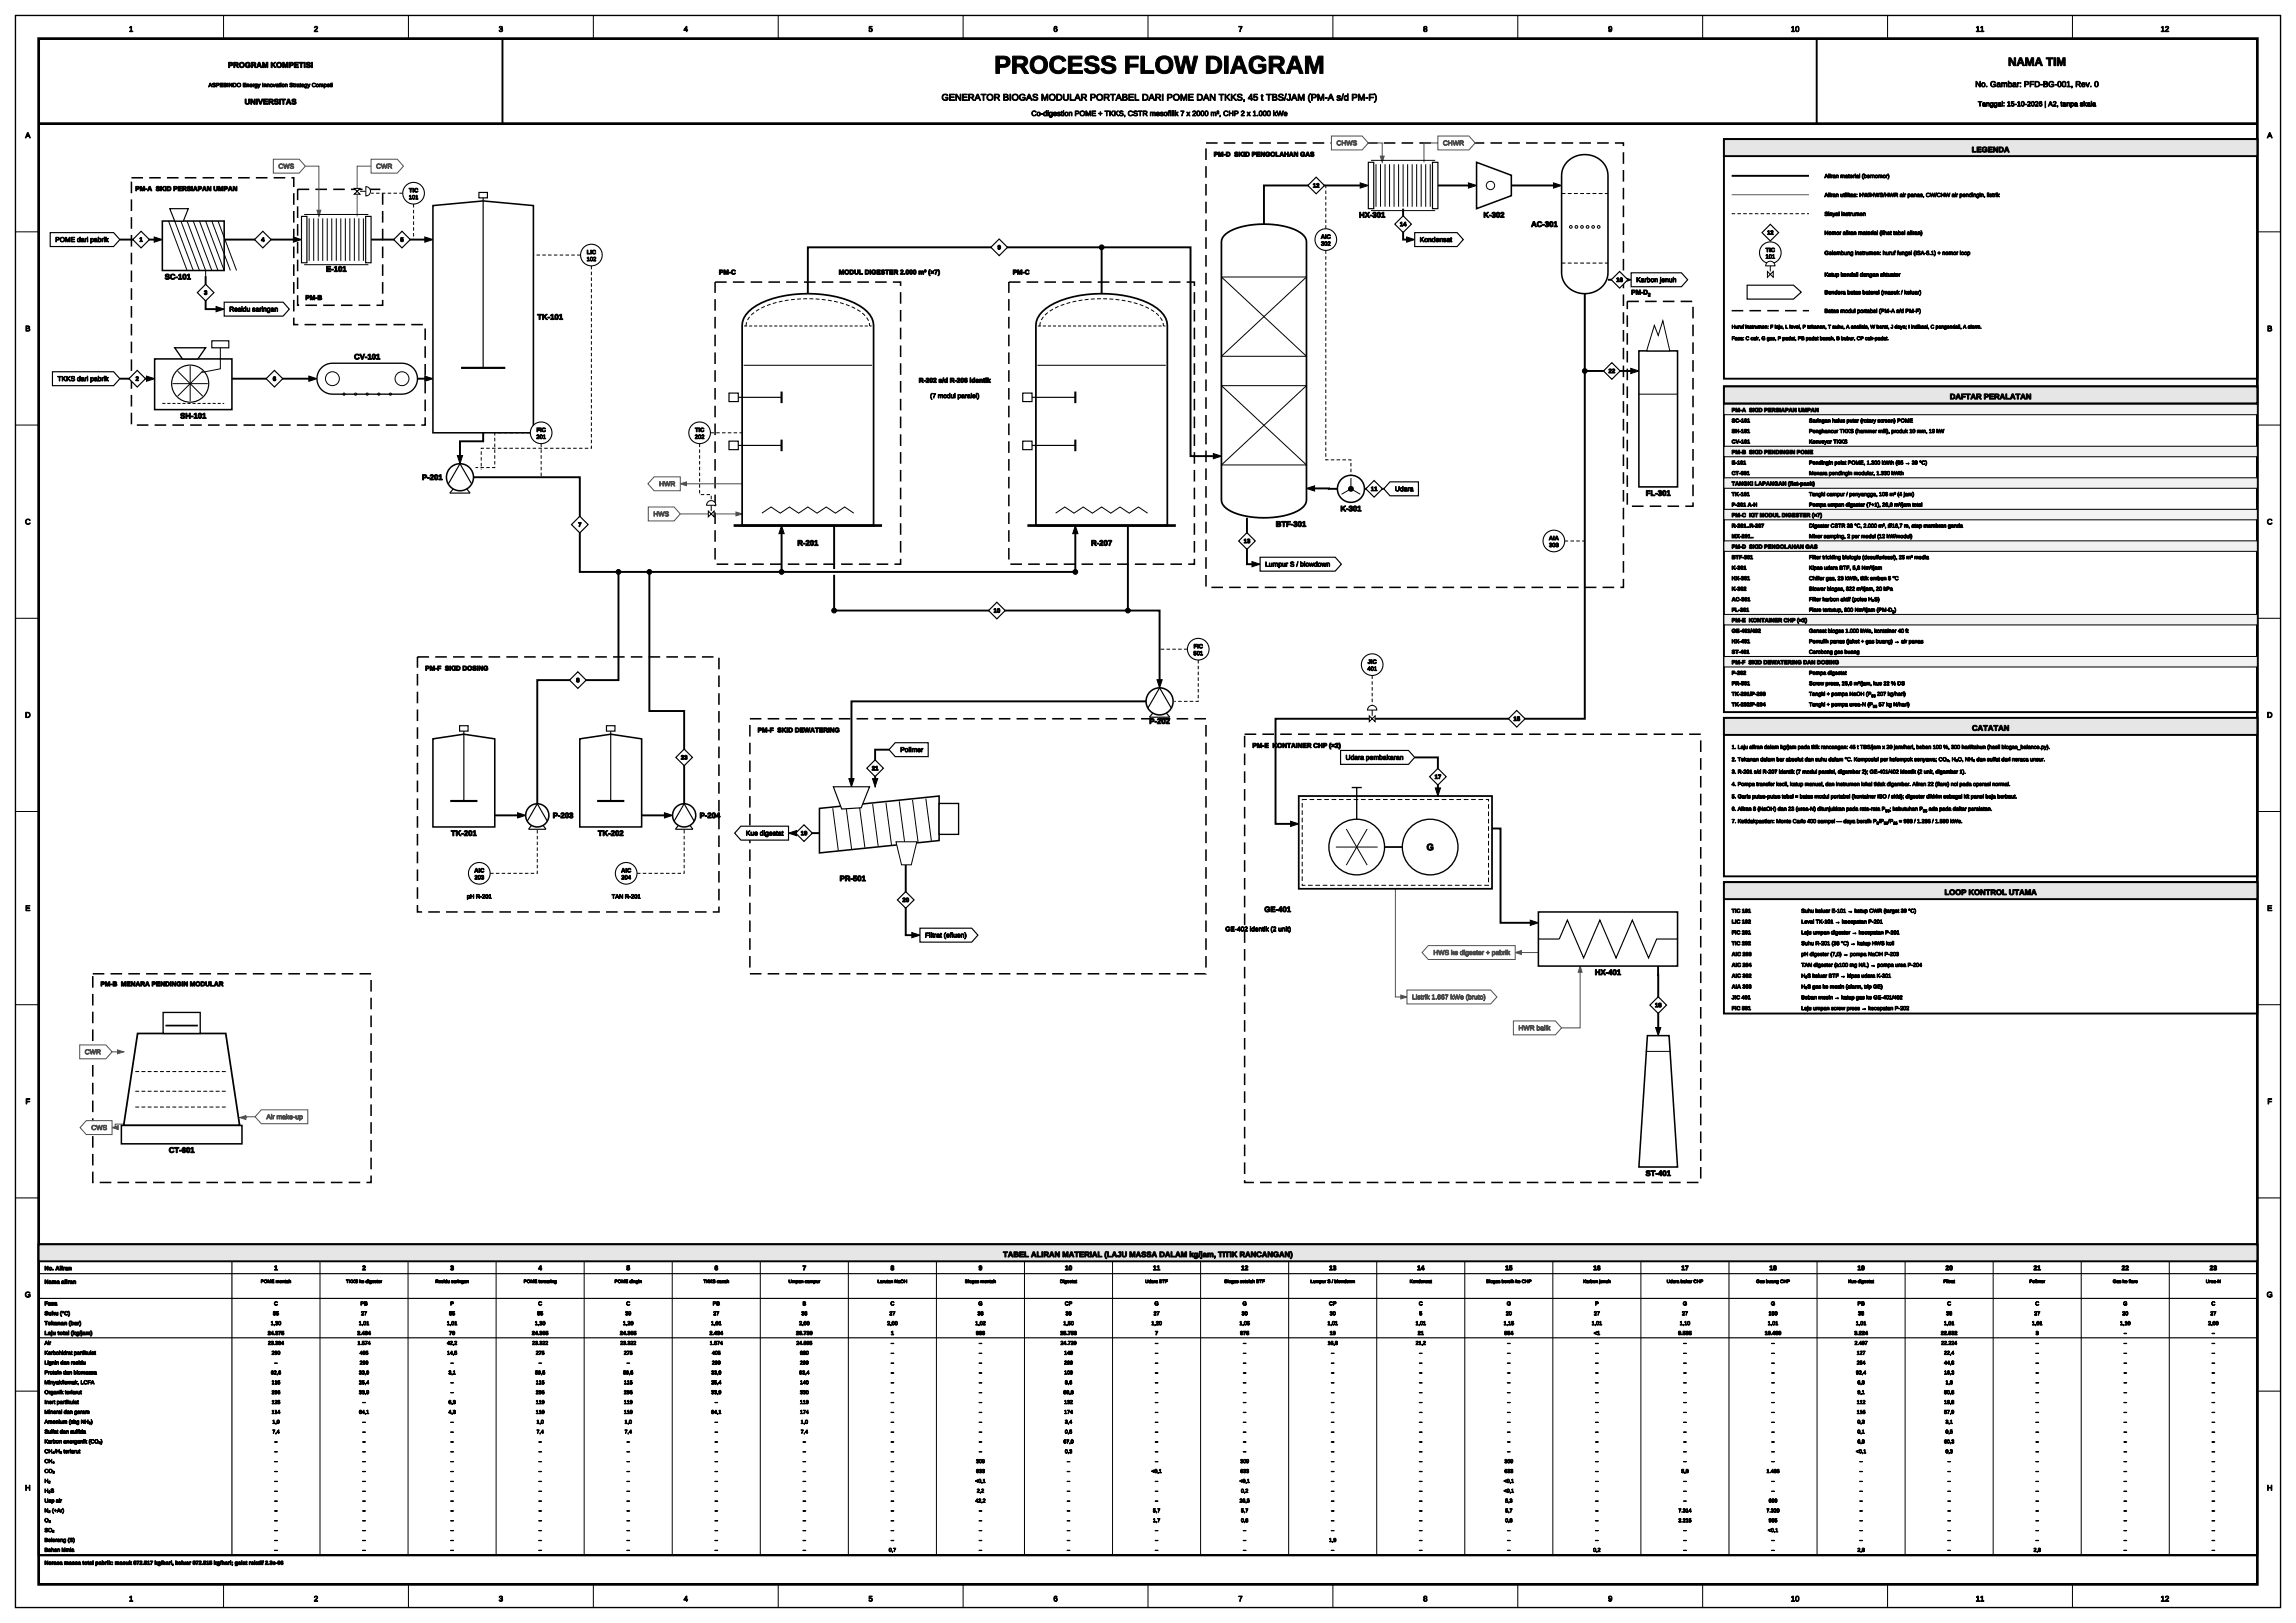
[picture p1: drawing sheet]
<svg xmlns="http://www.w3.org/2000/svg" width="594mm" height="420mm" viewBox="0 0 594 420" stroke-linecap="round" stroke-linejoin="round" font-family="sans-serif">
<defs><g id="words">
<text font-size="6.5" x="257.2" y="19">PROCESS FLOW DIAGRAM</text>
<text font-size="3" x="519.5" y="17">NAMA TIM</text>
<g font-size="2.4">
<text x="243.6" y="26">GENERATOR BIOGAS MODULAR PORTABEL DARI POME DAN TKKS, 45 t TBS/JAM (PM-A s/d PM-F)</text>
<text x="369.1" y="220">G</text>
</g>
<text font-size="2.1" x="511" y="22.5">No. Gambar: PFD-BG-001, Rev. 0</text>
<g font-size="2">
<text x="33.4" y="8.2">1</text>
<text x="81.2" y="8.2">2</text>
<text x="129" y="8.2">3</text>
<text x="176.9" y="8.2">4</text>
<text x="224.7" y="8.2">5</text>
<text x="272.5" y="8.2">6</text>
<text x="320.4" y="8.2">7</text>
<text x="368.2" y="8.2">8</text>
<text x="416" y="8.2">9</text>
<text x="463.3" y="8.2">10</text>
<text x="511.1" y="8.2">11</text>
<text x="559" y="8.2">12</text>
<text x="59" y="17.5">PROGRAM KOMPETISI</text>
<text x="63.3" y="27">UNIVERSITAS</text>
<text x="6.5" y="35.7">A</text>
<text x="586.5" y="35.7">A</text>
<text x="510.1" y="39.4">LEGENDA</text>
<text x="351.6" y="56.3">HX-301</text>
<text x="383.8" y="56.3">K-302</text>
<text x="396.1" y="58.7">AC-301</text>
<text x="84.3" y="70.3">E-101</text>
<text x="42.6" y="72.3">SC-101</text>
<text x="139" y="82.7">TK-101</text>
<text x="6.5" y="85.7">B</text>
<text x="586.5" y="85.7">B</text>
<text x="91.6" y="93">CV-101</text>
<text x="504.4" y="103.3">DAFTAR PERALATAN</text>
<text x="46.6" y="108.3">SH-101</text>
<text x="109.2" y="124.2">P-201</text>
<text x="425.8" y="128.3">FL-301</text>
<text x="6.5" y="135.7">C</text>
<text x="330.1" y="136.3">BTF-301</text>
<text x="346.8" y="132.3">K-301</text>
<text x="586.5" y="135.7">C</text>
<text x="206.3" y="141.2">R-201</text>
<text x="282.3" y="141.2">R-207</text>
<text x="6.5" y="185.7">D</text>
<text x="586.5" y="185.7">D</text>
<text x="297.3" y="187.3">P-202</text>
<text x="510.2" y="189.1">CATATAN</text>
<text x="143" y="211.7">P-203</text>
<text x="181" y="211.7">P-204</text>
<text x="116.7" y="216.3">TK-201</text>
<text x="154.7" y="216.3">TK-202</text>
<text x="217.2" y="228">PR-501</text>
<text x="503.1" y="231.6">LOOP KONTROL UTAMA</text>
<text x="6.5" y="235.7">E</text>
<text x="327.1" y="236">GE-401</text>
<text x="586.5" y="235.7">E</text>
<text x="412.6" y="252.3">HX-401</text>
<text x="6.6" y="285.7">F</text>
<text x="586.6" y="285.7">F</text>
<text x="43.7" y="298.3">CT-601</text>
<text x="425.7" y="304.3">ST-401</text>
<text x="259.5" y="325.3">TABEL ALIRAN MATERIAL (LAJU MASSA DALAM kg/jam, TITIK RANCANGAN)</text>
<text x="6.4" y="335.7">G</text>
<text x="586.4" y="335.7">G</text>
<text x="6.5" y="385.7">H</text>
<text x="586.5" y="385.7">H</text>
<text x="33.4" y="414.4">1</text>
<text x="81.2" y="414.4">2</text>
<text x="129" y="414.4">3</text>
<text x="176.9" y="414.4">4</text>
<text x="224.7" y="414.4">5</text>
<text x="272.5" y="414.4">6</text>
<text x="320.4" y="414.4">7</text>
<text x="368.2" y="414.4">8</text>
<text x="416" y="414.4">9</text>
<text x="463.3" y="414.4">10</text>
<text x="511.1" y="414.4">11</text>
<text x="559" y="414.4">12</text>
</g>
<text font-size="1.9" x="266.8" y="30">Co-digestion POME + TKKS, CSTR mesofilik 7 x 2000 m³, CHP 2 x 1.000 kWe</text>
<g font-size="1.8">
<text x="511.7" y="27.5">Tanggal: 15-10-2026 | A2, tanpa skala</text>
<text x="14.3" y="62.6">POME dari pabrik</text>
<text x="367.3" y="62.6">Kondensat</text>
<text x="423.3" y="73">Karbon jenuh</text>
<text x="59.3" y="80.6">Residu saringan</text>
<text x="14.9" y="98.6">TKKS dari pabrik</text>
<text x="360.9" y="127.1">Udara</text>
<text x="327.3" y="146.6">Lumpur S / blowdown</text>
<text x="232.9" y="194.6">Polimer</text>
<text x="348.1" y="196.6">Udara pembakaran</text>
<text x="193" y="216.2">Kue digestat</text>
<text x="239.3" y="242.6">Filtrat (efluen)</text>
</g>
<g font-size="1.8" fill="#505050">
<text x="345.8" y="37.6">CHWS</text>
<text x="373.3" y="37.6">CHWR</text>
<text x="72" y="43.6">CWS</text>
<text x="97.3" y="43.6">CWR</text>
<text x="170.5" y="125.8">HWR</text>
<text x="169" y="133.6">HWS</text>
<text x="370.8" y="247.1">HWS ke digester + pabrik</text>
<text x="365.3" y="258.6">Listrik 1.667 kWe (bruto)</text>
<text x="392.8" y="266.6">HWR balik</text>
<text x="21.9" y="272.8">CWR</text>
<text x="23.6" y="292.4">CWS</text>
<text x="68.9" y="289.6">Air make-up</text>
</g>
<g font-size="1.7">
<text x="314" y="40.5">PM-D SKID PENGOLAHAN GAS</text>
<text x="35" y="49.4">PM-A SKID PERSIAPAN UMPAN</text>
<text x="186" y="71">PM-C</text>
<text x="217" y="71">MODUL DIGESTER 2.000 m³ (×7)</text>
<text x="262" y="71">PM-C</text>
<text x="79" y="77.6">PM-B</text>
<text x="422" y="76.2">PM-D</text>
<text x="237.7" y="99">R-202 s/d R-206 identik</text>
<text x="240.6" y="103">(7 modul paralel)</text>
<text x="110" y="173.5">PM-F SKID DOSING</text>
<text x="196" y="189.5">PM-F SKID DEWATERING</text>
<text x="324" y="193.5">PM-E KONTAINER CHP (×2)</text>
<text x="317" y="241">GE-402 identik (2 unit)</text>
<text x="26" y="255.2">PM-B MENARA PENDINGIN MODULAR</text>
<text x="70.9" y="328.7">1</text>
<text x="93.7" y="328.7">2</text>
<text x="116.5" y="328.7">3</text>
<text x="139.3" y="328.7">4</text>
<text x="162" y="328.7">5</text>
<text x="184.8" y="328.7">6</text>
<text x="207.6" y="328.7">7</text>
<text x="230.4" y="328.7">8</text>
<text x="253.2" y="328.7">9</text>
<text x="275.5" y="328.7">10</text>
<text x="298.3" y="328.7">11</text>
<text x="321.1" y="328.7">12</text>
<text x="343.8" y="328.7">13</text>
<text x="366.6" y="328.7">14</text>
<text x="389.4" y="328.7">15</text>
<text x="412.2" y="328.7">16</text>
<text x="435" y="328.7">17</text>
<text x="457.8" y="328.7">18</text>
<text x="480.5" y="328.7">19</text>
<text x="503.3" y="328.7">20</text>
<text x="526.1" y="328.7">21</text>
<text x="548.9" y="328.7">22</text>
<text x="571.7" y="328.7">23</text>
</g>
<g font-size="1.6">
<text x="339.6" y="48.5">12</text>
<text x="362.1" y="58.5">14</text>
<text x="36.1" y="62.5">1</text>
<text x="67.6" y="62.5">4</text>
<text x="103.6" y="62.5">5</text>
<text x="258.1" y="64.5">9</text>
<text x="52.8" y="76.3">3</text>
<text x="418.1" y="72.9">16</text>
<text x="35.1" y="98.5">2</text>
<text x="70.6" y="98.5">6</text>
<text x="416.1" y="96.5">22</text>
<text x="354.6" y="127">11</text>
<text x="149.6" y="136.3">7</text>
<text x="321.7" y="140.5">13</text>
<text x="257" y="158.5">10</text>
<text x="149.1" y="176.5">8</text>
<text x="391.5" y="186.5">15</text>
<text x="176.1" y="196.5">23</text>
<text x="225.5" y="199.3">21</text>
<text x="371.1" y="201.5">17</text>
<text x="207.1" y="216.1">19</text>
<text x="233.5" y="233.4">20</text>
<text x="428.1" y="260.6">18</text>
</g>
<g font-size="1.5">
<text x="105.7" y="51.5">101</text>
<text x="105.8" y="49.7">TIC</text>
<text x="151.8" y="65.8">LIC</text>
<text x="341.7" y="61.7">AIC</text>
<text x="341.7" y="63.6">302</text>
<text x="456.8" y="65.2">TIC</text>
<text x="457.2" y="60.7">12</text>
<text x="151.7" y="67.5">102</text>
<text x="456.7" y="66.9">101</text>
<text x="138.7" y="113.5">201</text>
<text x="138.8" y="111.7">FIC</text>
<text x="179.7" y="113.5">202</text>
<text x="179.8" y="111.7">TIC</text>
<text x="400.7" y="139.7">AIA</text>
<text x="400.7" y="141.5">303</text>
<text x="308.8" y="167.7">FIC</text>
<text x="308.7" y="169.5">501</text>
<text x="353.7" y="173.5">401</text>
<text x="353.8" y="171.7">JIC</text>
<text x="122.7" y="225.7">AIC</text>
<text x="122.7" y="227.5">203</text>
<text x="160.7" y="225.7">AIC</text>
<text x="160.7" y="227.5">204</text>
<text x="120.8" y="232.5">pH R-201</text>
<text x="158.2" y="232.5">TAN R-201</text>
<text x="11.5" y="328.7">No. Aliran</text>
</g>
<g font-size="1.4">
<text x="53.9" y="22.5">ASPEBINDO Energy Innovation Strategy Competi</text>
<text x="472" y="46">Aliran material (bernomor)</text>
<text x="472" y="50.9">Aliran utilitas: HW/HWS/HWR air panas, CW/CHW air pendingin, listrik</text>
<text x="472" y="55.9">Sinyal instrumen</text>
<text x="472" y="60.8">Nomor aliran material (lihat tabel aliran)</text>
<text x="472" y="66">Gelembung instrumen: huruf fungsi (ISA-5.1) + nomor loop</text>
<text x="472" y="71.5">Katup kendali dengan aktuator</text>
<text x="472" y="76.1">Bendera batas baterai (masuk / keluar)</text>
<text x="472" y="80.9">Batas modul portabel (PM-A s/d PM-F)</text>
<text x="448" y="106.6">PM-A SKID PERSIAPAN UMPAN</text>
<text x="448" y="109.3">SC-101</text>
<text x="448" y="112">SH-101</text>
<text x="468" y="109.3">Saringan halus putar (rotary screen) POME</text>
<text x="468" y="112">Penghancur TKKS (hammer mill), produk 10 mm, 19 kW</text>
<text x="448" y="114.8">CV-101</text>
<text x="448" y="117.5">PM-B SKID PENDINGIN POME</text>
<text x="468" y="114.8">Konveyor TKKS</text>
<text x="448" y="120.2">E-101</text>
<text x="448" y="122.9">CT-601</text>
<text x="448" y="125.6">TANGKI LAPANGAN (flat-pack)</text>
<text x="468" y="120.2">Pendingin pelat POME, 1.300 kWth (85 → 39 °C)</text>
<text x="468" y="122.9">Menara pendingin modular, 1.330 kWth</text>
<text x="448" y="128.4">TK-101</text>
<text x="448" y="131.1">P-201 A-H</text>
<text x="468" y="128.4">Tangki campur / penyangga, 106 m³ (4 jam)</text>
<text x="468" y="131.1">Pompa umpan digester (7+1), 26,6 m³/jam total</text>
<text x="448" y="133.8">PM-C KIT MODUL DIGESTER (×7)</text>
<text x="448" y="136.5">R-201..R-207</text>
<text x="468" y="136.5">Digester CSTR 38 °C, 2.000 m³, Ø16,7 m, atap membran ganda</text>
<text x="448" y="139.2">MX-201..</text>
<text x="448" y="142">PM-D SKID PENGOLAHAN GAS</text>
<text x="468" y="139.2">Mixer samping, 2 per modul (12 kW/modul)</text>
<text x="448" y="144.7">BTF-301</text>
<text x="448" y="147.4">K-301</text>
<text x="468" y="144.7">Filter trickling biologis (desulfurisasi), 25 m³ media</text>
<text x="468" y="147.4">Kipas udara BTF, 5,8 Nm³/jam</text>
<text x="448" y="150.1">HX-301</text>
<text x="448" y="152.8">K-302</text>
<text x="448" y="155.6">AC-301</text>
<text x="468" y="150.1">Chiller gas, 23 kWth, titik embun 5 °C</text>
<text x="468" y="152.8">Blower biogas, 822 m³/jam, 20 kPa</text>
<text x="468" y="155.6">Filter karbon aktif (poles H₂S)</text>
<text x="448" y="158.3">FL-301</text>
<text x="448" y="161">PM-E KONTAINER CHP (×2)</text>
<text x="468" y="158.3">Flare tertutup, 900 Nm³/jam (PM-D )</text>
<text x="448" y="163.7">GE-401/402</text>
<text x="448" y="166.4">HX-401</text>
<text x="468" y="163.7">Genset biogas 1.000 kWe, kontainer 40 ft</text>
<text x="468" y="166.4">Pemulih panas (jaket + gas buang) → air panas</text>
<text x="448" y="169.2">ST-401</text>
<text x="448" y="171.9">PM-F SKID DEWATERING DAN DOSING</text>
<text x="468" y="169.2">Cerobong gas buang</text>
<text x="448" y="174.6">P-202</text>
<text x="448" y="177.3">PR-501</text>
<text x="468" y="174.6">Pompa digestat</text>
<text x="468" y="177.3">Screw press, 26,6 m³/jam, kue 22 % DS</text>
<text x="448" y="180">TK-201/P-203</text>
<text x="448" y="182.8">TK-202/P-204</text>
<text x="468" y="180">Tangki + pompa NaOH (P</text>
<text x="468" y="182.8">Tangki + pompa urea-N (P</text>
<text x="485.6" y="180">207 kg/hari)</text>
<text x="486" y="182.8">57 kg N/hari)</text>
<text x="448" y="193.8">1. Laju aliran dalam kg/jam pada titik rancangan: 45 t TBS/jam x 20 jam/hari, beban 100 %, 300 hari/tahun (hasil biogas_balance.py).</text>
<text x="448" y="197">2. Tekanan dalam bar absolut dan suhu dalam °C. Komposisi per kelompok senyawa; CO₂, H₂O, NH₃ dan sulfat dari neraca unsur.</text>
<text x="448" y="200.2">3. R-201 s/d R-207 identik (7 modul paralel, digambar 2); GE-401/402 identik (2 unit, digambar 1).</text>
<text x="448" y="203.4">4. Pompa transfer kecil, katup manual, dan instrumen lokal tidak digambar. Aliran 22 (flare) nol pada operasi normal.</text>
<text x="448" y="206.6">5. Garis putus-putus tebal = batas modul portabel (kontainer ISO / skid); digester dikirim sebagai kit panel baja berbaut.</text>
<text x="448" y="209.8">6. Aliran 8 (NaOH) dan 23 (urea-N) ditunjukkan pada rata-rata P</text>
<text x="488.9" y="209.8">; kebutuhan P</text>
<text x="499" y="209.8">ada pada daftar peralatan.</text>
<text x="448" y="213">7. Ketidakpastian: Monte Carlo 400 sampel — daya bersih P /P</text>
<text x="488.5" y="213">/P</text>
<text x="491.3" y="213">= 988 / 1.286 / 1.590 kWe.</text>
<text x="448" y="236.2">TIC 101</text>
<text x="448" y="239">LIC 102</text>
<text x="466" y="236.2">Suhu keluar E-101 → katup CWR (target 39 °C)</text>
<text x="466" y="239">Level TK-101 → kecepatan P-201</text>
<text x="448" y="241.8">FIC 201</text>
<text x="448" y="244.6">TIC 202</text>
<text x="466" y="241.8">Laju umpan digester → kecepatan P-201</text>
<text x="466" y="244.6">Suhu R-201 (38 °C) → katup HWS koil</text>
<text x="448" y="247.4">AIC 203</text>
<text x="448" y="250.2">AIC 204</text>
<text x="466" y="247.4">pH digester (7,0) → pompa NaOH P-203</text>
<text x="466" y="250.2">TAN digester (≥100 mg N/L) → pompa urea P-204</text>
<text x="448" y="253">AIC 302</text>
<text x="448" y="255.8">AIA 303</text>
<text x="466" y="253">H₂S keluar BTF → kipas udara K-301</text>
<text x="466" y="255.8">H₂S gas ke mesin (alarm, trip GE)</text>
<text x="448" y="258.6">JIC 401</text>
<text x="448" y="261.4">FIC 501</text>
<text x="466" y="258.6">Beban mesin → katup gas ke GE-401/402</text>
<text x="466" y="261.4">Laju umpan screw press → kecepatan P-202</text>
<text x="11.5" y="332.2">Nama aliran</text>
<text x="11.5" y="337.8">Fasa</text>
<text x="11.5" y="340.3">Suhu (°C)</text>
<text x="70.6" y="340.3">85</text>
<text x="70.9" y="337.8">C</text>
<text x="93.2" y="337.8">PB</text>
<text x="93.4" y="340.3">27</text>
<text x="116.2" y="340.3">85</text>
<text x="116.5" y="337.8">P</text>
<text x="139" y="340.3">85</text>
<text x="139.2" y="337.8">C</text>
<text x="161.7" y="340.3">39</text>
<text x="162" y="337.8">C</text>
<text x="184.4" y="337.8">PB</text>
<text x="184.5" y="340.3">27</text>
<text x="207.3" y="340.3">38</text>
<text x="207.6" y="337.8">B</text>
<text x="230.1" y="340.3">27</text>
<text x="230.4" y="337.8">C</text>
<text x="252.9" y="340.3">38</text>
<text x="253.1" y="337.8">G</text>
<text x="275.5" y="337.8">CP</text>
<text x="275.7" y="340.3">38</text>
<text x="298.4" y="340.3">27</text>
<text x="298.7" y="337.8">G</text>
<text x="321.2" y="340.3">30</text>
<text x="321.5" y="337.8">G</text>
<text x="343.8" y="337.8">CP</text>
<text x="344" y="340.3">30</text>
<text x="367.1" y="337.8">C</text>
<text x="367.2" y="340.3">5</text>
<text x="389.6" y="340.3">20</text>
<text x="389.8" y="337.8">G</text>
<text x="412.4" y="340.3">27</text>
<text x="412.7" y="337.8">P</text>
<text x="435.1" y="340.3">27</text>
<text x="435.4" y="337.8">G</text>
<text x="457.5" y="340.3">150</text>
<text x="458.2" y="337.8">G</text>
<text x="480.5" y="337.8">PB</text>
<text x="480.7" y="340.3">38</text>
<text x="503.5" y="340.3">38</text>
<text x="503.8" y="337.8">C</text>
<text x="526.3" y="340.3">27</text>
<text x="526.5" y="337.8">C</text>
<text x="549" y="340.3">20</text>
<text x="549.3" y="337.8">G</text>
<text x="571.8" y="340.3">27</text>
<text x="572.1" y="337.8">C</text>
<text x="11.5" y="342.9">Tekanan (bar)</text>
<text x="11.5" y="345.4">Laju total (kg/jam)</text>
<text x="11.5" y="348">Air</text>
<text x="69.3" y="345.4">24.375</text>
<text x="69.3" y="348">23.364</text>
<text x="70" y="342.9">1,30</text>
<text x="92.4" y="345.4">2.434</text>
<text x="92.5" y="348">1.574</text>
<text x="92.8" y="342.9">1,01</text>
<text x="115.6" y="342.9">1,01</text>
<text x="115.6" y="348">42,2</text>
<text x="116.2" y="345.4">70</text>
<text x="137.6" y="345.4">24.305</text>
<text x="137.7" y="348">23.322</text>
<text x="138.4" y="342.9">1,30</text>
<text x="160.4" y="345.4">24.305</text>
<text x="160.5" y="348">23.322</text>
<text x="161.2" y="342.9">1,20</text>
<text x="183.6" y="345.4">2.434</text>
<text x="183.6" y="348">1.574</text>
<text x="183.9" y="342.9">1,01</text>
<text x="205.9" y="345.4">26.739</text>
<text x="206" y="348">24.895</text>
<text x="206.7" y="342.9">2,00</text>
<text x="229.5" y="342.9">2,00</text>
<text x="230.5" y="345.4">1</text>
<text x="230.5" y="348">–</text>
<text x="252.3" y="342.9">1,02</text>
<text x="252.5" y="345.4">986</text>
<text x="253.3" y="348">–</text>
<text x="274.3" y="345.4">25.753</text>
<text x="274.4" y="348">24.720</text>
<text x="275.1" y="342.9">1,50</text>
<text x="297.9" y="342.9">1,20</text>
<text x="298.8" y="345.4">7</text>
<text x="298.8" y="348">–</text>
<text x="320.6" y="342.9">1,05</text>
<text x="320.8" y="345.4">975</text>
<text x="321.6" y="348">–</text>
<text x="343.4" y="342.9">1,01</text>
<text x="343.5" y="348">16,8</text>
<text x="344" y="345.4">19</text>
<text x="366.2" y="342.9">1,01</text>
<text x="366.3" y="348">21,2</text>
<text x="366.8" y="345.4">21</text>
<text x="389" y="342.9">1,15</text>
<text x="389.2" y="345.4">954</text>
<text x="390" y="348">–</text>
<text x="411.8" y="342.9">1,01</text>
<text x="412.3" y="345.4">&lt;1</text>
<text x="412.8" y="348">–</text>
<text x="434.2" y="345.4">9.535</text>
<text x="434.6" y="342.9">1,10</text>
<text x="435.5" y="348">–</text>
<text x="456.6" y="345.4">10.489</text>
<text x="457.3" y="342.9">1,01</text>
<text x="458.3" y="348">–</text>
<text x="479.7" y="345.4">3.224</text>
<text x="479.8" y="348">2.497</text>
<text x="480.1" y="342.9">1,01</text>
<text x="502.1" y="345.4">22.532</text>
<text x="502.2" y="348">22.224</text>
<text x="502.9" y="342.9">1,01</text>
<text x="525.7" y="342.9">1,01</text>
<text x="526.7" y="345.4">3</text>
<text x="526.7" y="348">–</text>
<text x="548.5" y="342.9">1,10</text>
<text x="549.4" y="345.4">–</text>
<text x="549.5" y="348">–</text>
<text x="571.2" y="342.9">2,00</text>
<text x="572.2" y="345.4">–</text>
<text x="572.2" y="348">–</text>
<text x="11.5" y="350.5">Karbohidrat partikulat</text>
<text x="11.5" y="353.1">Lignin dan residu</text>
<text x="70.3" y="350.5">290</text>
<text x="71" y="353.1">–</text>
<text x="93" y="350.5">405</text>
<text x="93" y="353.1">299</text>
<text x="115.6" y="350.5">14,5</text>
<text x="116.6" y="353.1">–</text>
<text x="138.6" y="350.5">275</text>
<text x="139.4" y="353.1">–</text>
<text x="161.4" y="350.5">275</text>
<text x="162.1" y="353.1">–</text>
<text x="184.2" y="350.5">405</text>
<text x="184.2" y="353.1">299</text>
<text x="207" y="350.5">680</text>
<text x="207" y="353.1">299</text>
<text x="230.5" y="350.5">–</text>
<text x="230.5" y="353.1">–</text>
<text x="253.3" y="350.5">–</text>
<text x="253.3" y="353.1">–</text>
<text x="275.3" y="350.5">149</text>
<text x="275.3" y="353.1">299</text>
<text x="298.8" y="350.5">–</text>
<text x="298.8" y="353.1">–</text>
<text x="321.6" y="350.5">–</text>
<text x="321.6" y="353.1">–</text>
<text x="344.4" y="350.5">–</text>
<text x="344.4" y="353.1">–</text>
<text x="367.2" y="350.5">–</text>
<text x="367.2" y="353.1">–</text>
<text x="390" y="350.5">–</text>
<text x="390" y="353.1">–</text>
<text x="412.8" y="350.5">–</text>
<text x="412.8" y="353.1">–</text>
<text x="435.5" y="350.5">–</text>
<text x="435.5" y="353.1">–</text>
<text x="458.3" y="350.5">–</text>
<text x="458.3" y="353.1">–</text>
<text x="480.4" y="350.5">127</text>
<text x="480.4" y="353.1">254</text>
<text x="502.9" y="350.5">22,4</text>
<text x="502.9" y="353.1">44,8</text>
<text x="526.7" y="350.5">–</text>
<text x="526.7" y="353.1">–</text>
<text x="549.5" y="350.5">–</text>
<text x="549.5" y="353.1">–</text>
<text x="572.2" y="350.5">–</text>
<text x="572.2" y="353.1">–</text>
<text x="11.5" y="355.6">Protein dan biomassa</text>
<text x="11.5" y="358.2">Minyak/lemak, LCFA</text>
<text x="70.1" y="355.6">62,6</text>
<text x="70.3" y="358.2">115</text>
<text x="92.9" y="355.6">33,9</text>
<text x="92.9" y="358.2">25,4</text>
<text x="116" y="355.6">3,1</text>
<text x="116.6" y="358.2">–</text>
<text x="138.4" y="355.6">59,5</text>
<text x="138.6" y="358.2">115</text>
<text x="161.2" y="355.6">59,5</text>
<text x="161.4" y="358.2">115</text>
<text x="184" y="355.6">33,9</text>
<text x="184" y="358.2">25,4</text>
<text x="206.8" y="355.6">93,4</text>
<text x="207" y="358.2">140</text>
<text x="230.5" y="355.6">–</text>
<text x="230.5" y="358.2">–</text>
<text x="253.3" y="355.6">–</text>
<text x="253.3" y="358.2">–</text>
<text x="275.3" y="355.6">109</text>
<text x="275.5" y="358.2">8,6</text>
<text x="298.8" y="355.6">–</text>
<text x="298.8" y="358.2">–</text>
<text x="321.6" y="355.6">–</text>
<text x="321.6" y="358.2">–</text>
<text x="344.4" y="355.6">–</text>
<text x="344.4" y="358.2">–</text>
<text x="367.2" y="355.6">–</text>
<text x="367.2" y="358.2">–</text>
<text x="390" y="355.6">–</text>
<text x="390" y="358.2">–</text>
<text x="412.8" y="355.6">–</text>
<text x="412.8" y="358.2">–</text>
<text x="435.5" y="355.6">–</text>
<text x="435.5" y="358.2">–</text>
<text x="458.3" y="355.6">–</text>
<text x="458.3" y="358.2">–</text>
<text x="480.2" y="355.6">92,4</text>
<text x="480.5" y="358.2">6,8</text>
<text x="502.9" y="355.6">16,3</text>
<text x="503.3" y="358.2">1,8</text>
<text x="526.7" y="355.6">–</text>
<text x="526.7" y="358.2">–</text>
<text x="549.5" y="355.6">–</text>
<text x="549.5" y="358.2">–</text>
<text x="572.2" y="355.6">–</text>
<text x="572.2" y="358.2">–</text>
<text x="11.5" y="360.7">Organik terlarut</text>
<text x="11.5" y="363.3">Inert partikulat</text>
<text x="11.5" y="365.8">Mineral dan garam</text>
<text x="70.3" y="360.7">296</text>
<text x="70.3" y="363.3">125</text>
<text x="70.3" y="365.8">114</text>
<text x="92.9" y="360.7">33,9</text>
<text x="92.9" y="365.8">64,1</text>
<text x="93.8" y="363.3">–</text>
<text x="116" y="363.3">6,3</text>
<text x="116" y="365.8">4,3</text>
<text x="116.6" y="360.7">–</text>
<text x="138.6" y="360.7">296</text>
<text x="138.6" y="363.3">119</text>
<text x="138.6" y="365.8">110</text>
<text x="161.4" y="360.7">296</text>
<text x="161.4" y="363.3">119</text>
<text x="161.4" y="365.8">110</text>
<text x="184" y="360.7">33,9</text>
<text x="184" y="365.8">64,1</text>
<text x="184.9" y="363.3">–</text>
<text x="207" y="360.7">330</text>
<text x="207" y="363.3">119</text>
<text x="207" y="365.8">174</text>
<text x="230.5" y="360.7">–</text>
<text x="230.5" y="363.3">–</text>
<text x="230.5" y="365.8">–</text>
<text x="253.3" y="360.7">–</text>
<text x="253.3" y="363.3">–</text>
<text x="253.3" y="365.8">–</text>
<text x="275.1" y="360.7">89,8</text>
<text x="275.3" y="363.3">132</text>
<text x="275.3" y="365.8">174</text>
<text x="298.8" y="360.7">–</text>
<text x="298.8" y="363.3">–</text>
<text x="298.8" y="365.8">–</text>
<text x="321.6" y="360.7">–</text>
<text x="321.6" y="363.3">–</text>
<text x="321.6" y="365.8">–</text>
<text x="344.4" y="360.7">–</text>
<text x="344.4" y="363.3">–</text>
<text x="344.4" y="365.8">–</text>
<text x="367.2" y="360.7">–</text>
<text x="367.2" y="363.3">–</text>
<text x="367.2" y="365.8">–</text>
<text x="390" y="360.7">–</text>
<text x="390" y="363.3">–</text>
<text x="390" y="365.8">–</text>
<text x="412.8" y="360.7">–</text>
<text x="412.8" y="363.3">–</text>
<text x="412.8" y="365.8">–</text>
<text x="435.5" y="360.7">–</text>
<text x="435.5" y="363.3">–</text>
<text x="435.5" y="365.8">–</text>
<text x="458.3" y="360.7">–</text>
<text x="458.3" y="363.3">–</text>
<text x="458.3" y="365.8">–</text>
<text x="480.4" y="363.3">112</text>
<text x="480.4" y="365.8">116</text>
<text x="480.5" y="360.7">9,1</text>
<text x="502.9" y="360.7">80,8</text>
<text x="502.9" y="363.3">19,8</text>
<text x="502.9" y="365.8">57,9</text>
<text x="526.7" y="360.7">–</text>
<text x="526.7" y="363.3">–</text>
<text x="526.7" y="365.8">–</text>
<text x="549.5" y="360.7">–</text>
<text x="549.5" y="363.3">–</text>
<text x="549.5" y="365.8">–</text>
<text x="572.2" y="360.7">–</text>
<text x="572.2" y="363.3">–</text>
<text x="572.2" y="365.8">–</text>
<text x="11.5" y="368.4">Amonium (sbg NH₃)</text>
<text x="11.5" y="370.9">Sulfat dan sulfida</text>
<text x="70.5" y="368.4">1,0</text>
<text x="70.5" y="370.9">7,4</text>
<text x="93.8" y="368.4">–</text>
<text x="93.8" y="370.9">–</text>
<text x="116.6" y="368.4">–</text>
<text x="116.6" y="370.9">–</text>
<text x="138.8" y="368.4">1,0</text>
<text x="138.8" y="370.9">7,4</text>
<text x="161.6" y="368.4">1,0</text>
<text x="161.6" y="370.9">7,4</text>
<text x="184.9" y="368.4">–</text>
<text x="184.9" y="370.9">–</text>
<text x="207.1" y="368.4">1,0</text>
<text x="207.1" y="370.9">7,4</text>
<text x="230.5" y="368.4">–</text>
<text x="230.5" y="370.9">–</text>
<text x="253.3" y="368.4">–</text>
<text x="253.3" y="370.9">–</text>
<text x="275.5" y="368.4">3,4</text>
<text x="275.5" y="370.9">0,5</text>
<text x="298.8" y="368.4">–</text>
<text x="298.8" y="370.9">–</text>
<text x="321.6" y="368.4">–</text>
<text x="321.6" y="370.9">–</text>
<text x="344.4" y="368.4">–</text>
<text x="344.4" y="370.9">–</text>
<text x="367.2" y="368.4">–</text>
<text x="367.2" y="370.9">–</text>
<text x="390" y="368.4">–</text>
<text x="390" y="370.9">–</text>
<text x="412.8" y="368.4">–</text>
<text x="412.8" y="370.9">–</text>
<text x="435.5" y="368.4">–</text>
<text x="435.5" y="370.9">–</text>
<text x="458.3" y="368.4">–</text>
<text x="458.3" y="370.9">–</text>
<text x="480.5" y="368.4">0,3</text>
<text x="480.5" y="370.9">0,1</text>
<text x="503.3" y="368.4">3,1</text>
<text x="503.3" y="370.9">0,5</text>
<text x="526.7" y="368.4">–</text>
<text x="526.7" y="370.9">–</text>
<text x="549.5" y="368.4">–</text>
<text x="549.5" y="370.9">–</text>
<text x="572.2" y="368.4">–</text>
<text x="572.2" y="370.9">–</text>
<text x="11.5" y="373.5">Karbon anorganik (CO₂)</text>
<text x="11.5" y="376">CH₄/H₂ terlarut</text>
<text x="71" y="373.5">–</text>
<text x="71" y="376">–</text>
<text x="93.8" y="373.5">–</text>
<text x="93.8" y="376">–</text>
<text x="116.6" y="373.5">–</text>
<text x="116.6" y="376">–</text>
<text x="139.4" y="373.5">–</text>
<text x="139.4" y="376">–</text>
<text x="162.1" y="373.5">–</text>
<text x="162.1" y="376">–</text>
<text x="184.9" y="373.5">–</text>
<text x="184.9" y="376">–</text>
<text x="207.7" y="373.5">–</text>
<text x="207.7" y="376">–</text>
<text x="230.5" y="373.5">–</text>
<text x="230.5" y="376">–</text>
<text x="253.3" y="373.5">–</text>
<text x="253.3" y="376">–</text>
<text x="275.1" y="373.5">67,0</text>
<text x="275.5" y="376">0,3</text>
<text x="298.8" y="373.5">–</text>
<text x="298.8" y="376">–</text>
<text x="321.6" y="373.5">–</text>
<text x="321.6" y="376">–</text>
<text x="344.4" y="373.5">–</text>
<text x="344.4" y="376">–</text>
<text x="367.2" y="373.5">–</text>
<text x="367.2" y="376">–</text>
<text x="390" y="373.5">–</text>
<text x="390" y="376">–</text>
<text x="412.8" y="373.5">–</text>
<text x="412.8" y="376">–</text>
<text x="435.5" y="373.5">–</text>
<text x="435.5" y="376">–</text>
<text x="458.3" y="373.5">–</text>
<text x="458.3" y="376">–</text>
<text x="480.1" y="376">&lt;0,1</text>
<text x="480.5" y="373.5">6,8</text>
<text x="502.9" y="373.5">60,3</text>
<text x="503.3" y="376">0,3</text>
<text x="526.7" y="373.5">–</text>
<text x="526.7" y="376">–</text>
<text x="549.5" y="373.5">–</text>
<text x="549.5" y="376">–</text>
<text x="572.2" y="373.5">–</text>
<text x="572.2" y="376">–</text>
<text x="11.5" y="378.6">CH₄</text>
<text x="11.5" y="381.1">CO₂</text>
<text x="11.5" y="383.7">H₂</text>
<text x="71" y="378.6">–</text>
<text x="71" y="381.1">–</text>
<text x="71" y="383.7">–</text>
<text x="93.8" y="378.6">–</text>
<text x="93.8" y="381.1">–</text>
<text x="93.8" y="383.7">–</text>
<text x="116.6" y="378.6">–</text>
<text x="116.6" y="381.1">–</text>
<text x="116.6" y="383.7">–</text>
<text x="139.4" y="378.6">–</text>
<text x="139.4" y="381.1">–</text>
<text x="139.4" y="383.7">–</text>
<text x="162.1" y="378.6">–</text>
<text x="162.1" y="381.1">–</text>
<text x="162.1" y="383.7">–</text>
<text x="184.9" y="378.6">–</text>
<text x="184.9" y="381.1">–</text>
<text x="184.9" y="383.7">–</text>
<text x="207.7" y="378.6">–</text>
<text x="207.7" y="381.1">–</text>
<text x="207.7" y="383.7">–</text>
<text x="230.5" y="378.6">–</text>
<text x="230.5" y="381.1">–</text>
<text x="230.5" y="383.7">–</text>
<text x="252.3" y="383.7">&lt;0,1</text>
<text x="252.5" y="378.6">309</text>
<text x="252.5" y="381.1">633</text>
<text x="276.1" y="378.6">–</text>
<text x="276.1" y="381.1">–</text>
<text x="276.1" y="383.7">–</text>
<text x="297.9" y="381.1">&lt;0,1</text>
<text x="298.8" y="378.6">–</text>
<text x="298.8" y="383.7">–</text>
<text x="320.7" y="383.7">&lt;0,1</text>
<text x="320.9" y="378.6">309</text>
<text x="320.9" y="381.1">633</text>
<text x="344.4" y="378.6">–</text>
<text x="344.4" y="381.1">–</text>
<text x="344.4" y="383.7">–</text>
<text x="367.2" y="378.6">–</text>
<text x="367.2" y="381.1">–</text>
<text x="367.2" y="383.7">–</text>
<text x="389" y="383.7">&lt;0,1</text>
<text x="389.2" y="378.6">309</text>
<text x="389.2" y="381.1">633</text>
<text x="412.8" y="378.6">–</text>
<text x="412.8" y="381.1">–</text>
<text x="412.8" y="383.7">–</text>
<text x="435" y="381.1">5,8</text>
<text x="435.5" y="378.6">–</text>
<text x="435.5" y="383.7">–</text>
<text x="457" y="381.1">1.486</text>
<text x="458.3" y="378.6">–</text>
<text x="458.3" y="383.7">–</text>
<text x="481.1" y="378.6">–</text>
<text x="481.1" y="381.1">–</text>
<text x="481.1" y="383.7">–</text>
<text x="503.9" y="378.6">–</text>
<text x="503.9" y="381.1">–</text>
<text x="503.9" y="383.7">–</text>
<text x="526.7" y="378.6">–</text>
<text x="526.7" y="381.1">–</text>
<text x="526.7" y="383.7">–</text>
<text x="549.5" y="378.6">–</text>
<text x="549.5" y="381.1">–</text>
<text x="549.5" y="383.7">–</text>
<text x="572.2" y="378.6">–</text>
<text x="572.2" y="381.1">–</text>
<text x="572.2" y="383.7">–</text>
<text x="11.5" y="386.2">H₂S</text>
<text x="11.5" y="388.8">Uap air</text>
<text x="71" y="386.2">–</text>
<text x="71" y="388.8">–</text>
<text x="93.8" y="386.2">–</text>
<text x="93.8" y="388.8">–</text>
<text x="116.6" y="386.2">–</text>
<text x="116.6" y="388.8">–</text>
<text x="139.4" y="386.2">–</text>
<text x="139.4" y="388.8">–</text>
<text x="162.1" y="386.2">–</text>
<text x="162.1" y="388.8">–</text>
<text x="184.9" y="386.2">–</text>
<text x="184.9" y="388.8">–</text>
<text x="207.7" y="386.2">–</text>
<text x="207.7" y="388.8">–</text>
<text x="230.5" y="386.2">–</text>
<text x="230.5" y="388.8">–</text>
<text x="252.3" y="388.8">42,2</text>
<text x="252.7" y="386.2">2,2</text>
<text x="276.1" y="386.2">–</text>
<text x="276.1" y="388.8">–</text>
<text x="298.8" y="386.2">–</text>
<text x="298.8" y="388.8">–</text>
<text x="320.7" y="388.8">26,5</text>
<text x="321.1" y="386.2">0,2</text>
<text x="344.4" y="386.2">–</text>
<text x="344.4" y="388.8">–</text>
<text x="367.2" y="386.2">–</text>
<text x="367.2" y="388.8">–</text>
<text x="389" y="386.2">&lt;0,1</text>
<text x="389.4" y="388.8">5,3</text>
<text x="412.8" y="386.2">–</text>
<text x="412.8" y="388.8">–</text>
<text x="435.5" y="386.2">–</text>
<text x="435.5" y="388.8">–</text>
<text x="457.6" y="388.8">699</text>
<text x="458.3" y="386.2">–</text>
<text x="481.1" y="386.2">–</text>
<text x="481.1" y="388.8">–</text>
<text x="503.9" y="386.2">–</text>
<text x="503.9" y="388.8">–</text>
<text x="526.7" y="386.2">–</text>
<text x="526.7" y="388.8">–</text>
<text x="549.5" y="386.2">–</text>
<text x="549.5" y="388.8">–</text>
<text x="572.2" y="386.2">–</text>
<text x="572.2" y="388.8">–</text>
<text x="11.5" y="391.3">N₂ (+Ar)</text>
<text x="11.5" y="393.9">O₂</text>
<text x="71" y="391.3">–</text>
<text x="71" y="393.9">–</text>
<text x="93.8" y="391.3">–</text>
<text x="93.8" y="393.9">–</text>
<text x="116.6" y="391.3">–</text>
<text x="116.6" y="393.9">–</text>
<text x="139.4" y="391.3">–</text>
<text x="139.4" y="393.9">–</text>
<text x="162.1" y="391.3">–</text>
<text x="162.1" y="393.9">–</text>
<text x="184.9" y="391.3">–</text>
<text x="184.9" y="393.9">–</text>
<text x="207.7" y="391.3">–</text>
<text x="207.7" y="393.9">–</text>
<text x="230.5" y="391.3">–</text>
<text x="230.5" y="393.9">–</text>
<text x="253.3" y="391.3">–</text>
<text x="253.3" y="393.9">–</text>
<text x="276.1" y="391.3">–</text>
<text x="276.1" y="393.9">–</text>
<text x="298.3" y="391.3">5,7</text>
<text x="298.3" y="393.9">1,7</text>
<text x="321.1" y="391.3">5,7</text>
<text x="321.1" y="393.9">0,8</text>
<text x="344.4" y="391.3">–</text>
<text x="344.4" y="393.9">–</text>
<text x="367.2" y="391.3">–</text>
<text x="367.2" y="393.9">–</text>
<text x="389.4" y="391.3">5,7</text>
<text x="389.4" y="393.9">0,8</text>
<text x="412.8" y="391.3">–</text>
<text x="412.8" y="393.9">–</text>
<text x="434.2" y="391.3">7.314</text>
<text x="434.2" y="393.9">2.215</text>
<text x="457" y="391.3">7.320</text>
<text x="457.6" y="393.9">985</text>
<text x="481.1" y="391.3">–</text>
<text x="481.1" y="393.9">–</text>
<text x="503.9" y="391.3">–</text>
<text x="503.9" y="393.9">–</text>
<text x="526.7" y="391.3">–</text>
<text x="526.7" y="393.9">–</text>
<text x="549.5" y="391.3">–</text>
<text x="549.5" y="393.9">–</text>
<text x="572.2" y="391.3">–</text>
<text x="572.2" y="393.9">–</text>
<text x="11.5" y="396.4">SO₂</text>
<text x="11.5" y="399">Belerang (S)</text>
<text x="11.5" y="401.5">Bahan kimia</text>
<text x="71" y="396.4">–</text>
<text x="71" y="399">–</text>
<text x="71" y="401.5">–</text>
<text x="93.8" y="396.4">–</text>
<text x="93.8" y="399">–</text>
<text x="93.8" y="401.5">–</text>
<text x="116.6" y="396.4">–</text>
<text x="116.6" y="399">–</text>
<text x="116.6" y="401.5">–</text>
<text x="139.4" y="396.4">–</text>
<text x="139.4" y="399">–</text>
<text x="139.4" y="401.5">–</text>
<text x="162.1" y="396.4">–</text>
<text x="162.1" y="399">–</text>
<text x="162.1" y="401.5">–</text>
<text x="184.9" y="396.4">–</text>
<text x="184.9" y="399">–</text>
<text x="184.9" y="401.5">–</text>
<text x="207.7" y="396.4">–</text>
<text x="207.7" y="399">–</text>
<text x="207.7" y="401.5">–</text>
<text x="229.9" y="401.5">0,7</text>
<text x="230.5" y="396.4">–</text>
<text x="230.5" y="399">–</text>
<text x="253.3" y="396.4">–</text>
<text x="253.3" y="399">–</text>
<text x="253.3" y="401.5">–</text>
<text x="276.1" y="396.4">–</text>
<text x="276.1" y="399">–</text>
<text x="276.1" y="401.5">–</text>
<text x="298.8" y="396.4">–</text>
<text x="298.8" y="399">–</text>
<text x="298.8" y="401.5">–</text>
<text x="321.6" y="396.4">–</text>
<text x="321.6" y="399">–</text>
<text x="321.6" y="401.5">–</text>
<text x="343.8" y="399">1,9</text>
<text x="344.4" y="396.4">–</text>
<text x="344.4" y="401.5">–</text>
<text x="367.2" y="396.4">–</text>
<text x="367.2" y="399">–</text>
<text x="367.2" y="401.5">–</text>
<text x="390" y="396.4">–</text>
<text x="390" y="399">–</text>
<text x="390" y="401.5">–</text>
<text x="412.2" y="401.5">0,2</text>
<text x="412.8" y="396.4">–</text>
<text x="412.8" y="399">–</text>
<text x="435.5" y="396.4">–</text>
<text x="435.5" y="399">–</text>
<text x="435.5" y="401.5">–</text>
<text x="457.4" y="396.4">&lt;0,1</text>
<text x="458.3" y="399">–</text>
<text x="458.3" y="401.5">–</text>
<text x="480.5" y="401.5">2,8</text>
<text x="481.1" y="396.4">–</text>
<text x="481.1" y="399">–</text>
<text x="503.9" y="396.4">–</text>
<text x="503.9" y="399">–</text>
<text x="503.9" y="401.5">–</text>
<text x="526.1" y="401.5">2,8</text>
<text x="526.7" y="396.4">–</text>
<text x="526.7" y="399">–</text>
<text x="549.5" y="396.4">–</text>
<text x="549.5" y="399">–</text>
<text x="549.5" y="401.5">–</text>
<text x="572.2" y="396.4">–</text>
<text x="572.2" y="399">–</text>
<text x="572.2" y="401.5">–</text>
<text x="11.5" y="404.9">Neraca massa total pabrik: masuk 872.517 kg/hari, keluar 872.515 kg/hari; galat relatif 2.3e-06</text>
</g>
<g font-size="1.3">
<text x="448" y="85">Huruf instrumen: F laju, L level, P tekanan, T suhu, A analisis, W berat, J daya; I indikasi, C pengendali, A alarm.</text>
<text x="448" y="88">Fasa: C cair, G gas, P padat, PB padat basah, B bubur, CP cair-padat.</text>
</g>
<g font-size="1.2">
<text x="426.3" y="76.7">2</text>
<text x="67.5" y="332">POME mentah</text>
<text x="89.5" y="332">TKKS ke digester</text>
<text x="112.6" y="332">Residu saringan</text>
<text x="135.5" y="332">POME tersaring</text>
<text x="159" y="332">POME dingin</text>
<text x="182" y="332">TKKS cacah</text>
<text x="204" y="332">Umpan campur</text>
<text x="227" y="332">Larutan NaOH</text>
<text x="249.6" y="332">Biogas mentah</text>
<text x="274.2" y="332">Digestat</text>
<text x="296.3" y="332">Udara BTF</text>
<text x="316.8" y="332">Biogas setelah BTF</text>
<text x="339" y="332">Lumpur S / blowdown</text>
<text x="364.7" y="332">Kondensat</text>
<text x="384.5" y="332">Biogas bersih ke CHP</text>
<text x="409.6" y="332">Karbon jenuh</text>
<text x="431.2" y="332">Udara bakar CHP</text>
<text x="454.3" y="332">Gas buang CHP</text>
<text x="478.1" y="332">Kue digestat</text>
<text x="502.8" y="332">Filtrat</text>
<text x="525" y="332">Polimer</text>
<text x="546.6" y="332">Gas ke flare</text>
<text x="570.7" y="332">Urea-N</text>
</g>
<g font-size="1">
<text x="489.5" y="158.7">2</text>
<text x="484.1" y="180.4">95</text>
<text x="484.5" y="183.2">95</text>
<text x="485.5" y="213.4">5</text>
<text x="487.4" y="213.4">50</text>
<text x="487.8" y="210.2">50</text>
<text x="489.8" y="213.4">95</text>
<text x="497.5" y="210.2">95</text>
</g>
</g></defs>
<path d="M4 4h586v412h-586z" fill="none" stroke="#000" stroke-width=".35"/>
<path d="M10 10h574v400h-574zM10 32h574" fill="none" stroke="#000" stroke-width=".7" stroke-linecap="butt"/>
<g fill="none" stroke="#000" stroke-width=".26">
<path d="M57.8 4v6M105.7 4v6M153.5 4v6M201.3 4v6M249.2 4v6M297 4v6M344.8 4v6M392.7 4v6M440.5 4v6M488.3 4v6M536.2 4v6M4 60h6"/>
<path d="M584 60h6M4 110h6M584 110h6M4 160h6M584 160h6M4 210h6M584 210h6M4 260h6M584 260h6M4 310h6M584 310h6M4 360h6"/>
<path d="M584 360h6M57.8 410v6M105.7 410v6M153.5 410v6M201.3 410v6M249.2 410v6M297 410v6M344.8 410v6M392.7 410v6M440.5 410v6M488.3 410v6M536.2 410v6"/>
</g>
<path d="M130 10v22M470 10v22M446 36h138v62h-138z" fill="none" stroke="#000" stroke-width=".5"/>
<path d="M312 37h108v115h-108zM34 46h42v38h34v26h-76zM77 49h22v30h-22zM185 73h48v73h-48zM261 73h48v73h-48zM421 78h17v53h-17zM108 170h78v66h-78zM194 186h118v66h-118zM322 190h118v116h-118zM24 252h72v54h-72z" fill="none" stroke="#000" stroke-width=".4" stroke-dasharray="3 1.6" stroke-linecap="butt"/>
<path d="M446 36h138v4.4h-138z" fill-rule="evenodd" fill="#e6e6e6" stroke="#000" stroke-width=".5"/>
<path d="M448 45.5h20" fill="none" stroke="#000" stroke-width=".5"/>
<path d="M448 50.4h20" fill="none" stroke="#505050" stroke-width=".26"/>
<path d="M448 55.3h20" fill="none" stroke="#000" stroke-width=".26" stroke-dasharray=".9 .6" stroke-linecap="butt"/>
<path d="M455.8 60.2l2.2-2.2 2.1 2.2-2.1 2.1z" fill-rule="evenodd" fill="#fff" stroke="#000" stroke-width=".3"/>
<circle cx="458" cy="65.4" r="2.8" fill="#fff" stroke="#000" stroke-width=".28"/>
<path d="M457.3 70.2l1.5 1.5v-1.5l-1.5 1.5z" fill-rule="evenodd" fill="#fff" stroke="#000" stroke-width=".26"/>
<path d="M458 68.8v1.4" fill="none" stroke="#000" stroke-width=".26"/>
<path d="M457.2 68a1.2 1.2 0 0 1 1.3-.3 1.2 1.2 0 0 1 .7 1.1h-2.4z" fill-rule="evenodd" fill="#fff" stroke="#000" stroke-width=".26"/>
<path d="M452 73.8h12l2 1.8-2 1.8h-12z" fill-rule="evenodd" fill="#fff" stroke="#000" stroke-width=".3"/>
<path d="M448 80.4h20" fill="none" stroke="#000" stroke-width=".4" stroke-dasharray="3 1.6" stroke-linecap="butt"/>
<path d="M446 100h138v84.3h-138z" fill="none" stroke="#000" stroke-width=".5"/>
<path d="M446 100h138v4.4h-138z" fill-rule="evenodd" fill="#e6e6e6" stroke="#000" stroke-width=".5"/>
<g fill="#f2f2f2" stroke="#000" stroke-width=".26">
<path d="M446 104.6h138v2.7h-138z" fill-rule="evenodd"/>
<path d="M446 115.5h138v2.7h-138z" fill-rule="evenodd"/>
<path d="M446 123.6h138v2.8h-138z" fill-rule="evenodd"/>
<path d="M446 131.8h138v2.7h-138z" fill-rule="evenodd"/>
<path d="M446 140h138v2.7h-138z" fill-rule="evenodd"/>
<path d="M446 159h138v2.7h-138z" fill-rule="evenodd"/>
<path d="M446 169.9h138v2.7h-138z" fill-rule="evenodd"/>
</g>
<path d="M446 185.8h138v41h-138z" fill="none" stroke="#000" stroke-width=".5"/>
<path d="M446 185.8h138v4.4h-138z" fill-rule="evenodd" fill="#e6e6e6" stroke="#000" stroke-width=".5"/>
<path d="M446 228.3h138v34h-138z" fill="none" stroke="#000" stroke-width=".5"/>
<path d="M446 228.3h138v4.4h-138z" fill-rule="evenodd" fill="#e6e6e6" stroke="#000" stroke-width=".5"/>
<path d="M10 322h574v80.5h-574z" fill="none" stroke="#000" stroke-width=".5"/>
<path d="M10 322h574v4.4h-574z" fill-rule="evenodd" fill="#e6e6e6" stroke="#000" stroke-width=".5"/>
<path d="M10 329.6h574M10 336h574M60 326.4v76.1M10 346.2h574M10 402.3h574" fill="none" stroke="#000" stroke-width=".3"/>
<g fill="none" stroke="#000" stroke-width=".26">
<path d="M82.8 326.4v76.1M105.6 326.4v76.1M128.3 326.4v76.1M151.1 326.4v76.1M173.9 326.4v76.1M196.7 326.4v76.1M219.5 326.4v76.1M242.3 326.4v76.1M265 326.4v76.1M287.8 326.4v76.1M310.6 326.4v76.1M333.4 326.4v76.1"/>
<path d="M356.2 326.4v76.1M379 326.4v76.1M401.7 326.4v76.1M424.5 326.4v76.1M447.3 326.4v76.1M470.1 326.4v76.1M492.9 326.4v76.1M515.7 326.4v76.1M538.4 326.4v76.1M561.2 326.4v76.1"/>
</g>
<g fill="#505050" stroke="#505050" stroke-width=".26">
<path d="M82 54.4h1l-.5 1.6z"/>
<path d="M190.4 132.5l1.6 .5-1.6 .5z"/>
<path d="M176 125.2l1.6-.5v1z"/>
<path d="M357.1 40.4h1l-.5 1.6z"/>
<path d="M362.4 257.5l1.6 .5-1.6 .5z"/>
<path d="M392 246.5l1.6-.5v1z"/>
<path d="M408.8 250l.5 1.6h-1z"/>
<path d="M30.4 271.7l1.6 .5-1.6 .5z"/>
<path d="M29 291.8l1.6-.5v1z"/>
<path d="M62 289.2l1.6-.5v1z"/>
</g>
<path d="M354 37h3.6v3.6M372 37h-3.6v5M79 43h3.5v11.6M96 43h-3.6v13M176 133h14.6M177.4 125.2h14.6M361 230v28h1.6M393.4 246.5h4.6M408.8 251.4v14.6h-4.8M29 272.2h1.6M32 290.9h-2.2v.9h.6M66 289h-2.2v.2h-.4" fill="none" stroke="#505050" stroke-width=".26"/>
<g fill="#000" stroke="#000" stroke-width=".26">
<path d="M351.9 47.3l2.1 .7-2.1 .7zM379.9 47.3l2.1 .7-2.1 .7zM401.9 47.3l2.1 .7-2.1 .7zM39.9 61.3l2.1 .7-2.1 .7zM55.9 79.3l2.1 .7-2.1 .7zM75.9 61.3l2.1 .7-2.1 .7zM109.9 61.3l2.1 .7-2.1 .7zM363.9 61.3l2.1 .7-2.1 .7zM419.9 71.7l2.1 .7-2.1 .7zM37.9 97.3l2.1 .7-2.1 .7zM79.9 97.3l2.1 .7-2.1 .7zM109.9 97.3l2.1 .7-2.1 .7z"/>
<path d="M421.9 95.3l2.1 .7-2.1 .7zM118.3 117.9h1.4l-.7 2.1zM313.9 117.4l2.1 .6-2.1 .7zM202.2 136l.7 2.1h-1.4zM278.2 136l.7 2.1h-1.4zM338 126.4l2.1-.7v1.4zM353 126.5l2.1-.7v1.4zM323.9 145.3l2.1 .7-2.1 .7zM299.3 175.9h1.4l-.7 2.1zM133.9 210.3l2.1 .7-2.1 .7zM171.9 210.3l2.1 .7-2.1 .7zM204 215.6l2.1-.7v1.4z"/>
<path d="M219.6 201.5h1.4l-.7 2.1zM225.7 201.5h1.4l-.7 2.1zM333.9 212.5l2.1 .7-2.1 .7zM371.3 203.9h1.4l-.7 2.1zM395.9 238.1l2.1 .7-2.1 .7zM235.9 241.3l2.1 .7-2.1 .7zM428.3 265.9h1.4l-.7 2.1z"/>
<circle cx="285" cy="64" r=".62"/>
<circle cx="410" cy="96" r=".62"/>
<circle cx="160" cy="148" r=".62"/>
<circle cx="168" cy="148" r=".62"/>
<circle cx="202.2" cy="148" r=".62"/>
<circle cx="215.8" cy="158" r=".62"/>
<circle cx="278.2" cy="148" r=".62"/>
<circle cx="291.8" cy="158" r=".62"/>
</g>
<g fill="none" stroke="#000" stroke-width=".5">
<path d="M352.2 48h-25.2v10M363 54v8h1.2M372 48h8.2M391 48h11.2M31 62h9.2M53.2 71.4v8.6h3M58 62h18.2M96 62h14.2M209 76v-12h99v54h6.2M285 64v12M410 76v20M416 72.4h4.2"/>
<path d="M31 98h7.2M60 98h20.2M108 98h2.2M410 96v90h-80v27.2h4.2M410 96h12.2M125 112v2.2h-6v4M122.5 123.5h27.5v24.5h128.2v-10.2M202.2 137.8v10.2M215.8 136v11.2M291.8 136v22M322.6 134v12h1.6M339.8 126.4l6.2 .1"/>
<path d="M354.8 126.5h3.2M160 148v28h-21v32M168 148v36h9v24M215.8 148.7v9.3h84.2v18.2M230 194h-3.6v7.8M296.5 181.5h-76.2v20.3M366 196h6v8.2M128 211h6.2M166 211h6.2M205.8 215.6h6.2M386 214.4h2.2v24.4h8M234.3 223.8v18.2h1.9"/>
<path d="M429 250v16.2"/>
</g>
<g fill="none" stroke="#000" stroke-width=".26" stroke-dasharray=".9 .6" stroke-linecap="butt">
<path d="M104.2 50h-8.2M107 52.8v9.2M343 59.2v-11.2M150.2 66h-12.2M153 68.8v47.2h-28.5v5.5M343 64.8v54.2h6.5v4.4M137.2 112h-9.2v9h-5M140 114.8v8.7M181 114.8v13.2h3v1.6M183.8 112h8.2M404.8 140h5.2M307.2 168h-7.2"/>
<path d="M310 170.8v10.7h-6.2M355 174.8v7.6M126.8 226h12.2v-11.6M164.8 226h12.2v-11.6"/>
</g>
<path d="M42 57.2h16v12.8h-16z" fill-rule="evenodd" fill="#fff" stroke="#000" stroke-width=".4"/>
<path d="M43.6 57.2l4.8 12.8M45.2 57.2l4.8 12.8M46.8 57.2l4.8 12.8M48.4 57.2l4.8 12.8M50 57.2l4.8 12.8M51.6 57.2l4.8 12.8M53.2 57.2l4.8 12.8M54.8 57.2l4.8 12.8M56.4 57.2l4.8 12.8" fill="none" stroke="#000" stroke-width=".26"/>
<path d="M43.9 54h4.8l-1.3 3.2h-2.2z" fill-rule="evenodd" fill="#fff" stroke="#000" stroke-width=".3"/>
<path d="M53.2 70v1.4" fill="none" stroke="#000" stroke-width=".26"/>
<g fill="#fff" stroke="#000" stroke-width=".3">
<path d="M78 56h1.4v12h-1.4z" fill-rule="evenodd"/>
<path d="M94.6 56h1.4v12h-1.4z" fill-rule="evenodd"/>
</g>
<g fill="none" stroke="#000" stroke-width=".26">
<path d="M78.7 55.5h16.6M80 56.5v11M81.2 56.5v11M82.3 56.5v11M83.5 56.5v11M84.7 56.5v11M85.8 56.5v11M87 56.5v11M88.2 56.5v11M89.3 56.5v11M90.5 56.5v11M91.7 56.5v11"/>
<path d="M92.8 56.5v11M94 56.5v11M78.7 68.5h16.6"/>
</g>
<path d="M112 53.2l13-1.2 13 1.2v58.8h-26z" fill-rule="evenodd" fill="#fff" stroke="#000" stroke-width=".4"/>
<path d="M123.9 49.8h2.2v1.4h-2.2z" fill-rule="evenodd" fill="#fff" stroke="#000" stroke-width=".3"/>
<path d="M125 51.2v44" fill="none" stroke="#000" stroke-width=".3"/>
<path d="M119.3 95.2h11.4" fill="none" stroke="#000" stroke-width=".55"/>
<path d="M40 92.9h20v13.1h-20z" fill-rule="evenodd" fill="#fff" stroke="#000" stroke-width=".4"/>
<path d="M45.2 90h8l-2 2.9h-4z" fill-rule="evenodd" fill="#fff" stroke="#000" stroke-width=".35"/>
<circle cx="49.2" cy="99.3" r="4.8" fill="none" stroke="#000" stroke-width=".3"/>
<path d="M44.6 99.3h9.2M46 96.1l6.4 6.4M49.2 94.7v9.1M52.4 96.1l-6.4 6.4" fill="none" stroke="#000" stroke-width=".26"/>
<path d="M54.8 88.2h4.4v1.8h-4.4z" fill-rule="evenodd" fill="#fff" stroke="#000" stroke-width=".3"/>
<path d="M57 90v5.4l-4.9 1" fill="none" stroke="#000" stroke-width=".26"/>
<path d="M42 104.4h16" fill="none" stroke="#000" stroke-width=".26" stroke-dasharray=".8 .5" stroke-linecap="butt"/>
<path d="M83.2 95.2l1.1-.8 1.3-.4h18.4a4 4 0 0 1 4 4 4 4 0 0 1-4 4h-18a4 4 0 0 1-3.7-2.5 4 4 0 0 1 .9-4.3z" fill-rule="evenodd" fill="#fff" stroke="#000" stroke-width=".35"/>
<g fill="none" stroke="#000" stroke-width=".26">
<circle cx="86" cy="98" r="1.8"/>
<circle cx="104" cy="98" r="1.8"/>
<circle cx="89" cy="102" r=".28"/>
<circle cx="92" cy="102" r=".28"/>
<circle cx="95" cy="102" r=".28"/>
<circle cx="98" cy="102" r=".28"/>
<circle cx="101" cy="102" r=".28"/>
</g>
<circle cx="119" cy="123.5" r="3.5" fill="#fff" stroke="#000" stroke-width=".4"/>
<path d="M116 125.2l3-5.2 3 5.2M117.3 126.5l-.9 1.1h5.2l-.8-1.1" fill="none" stroke="#000" stroke-width=".3"/>
<path d="M193.7 80.6a20 20 0 0 1 11.5-4.4 29.2 29.2 0 0 1 17.1 2.9 6.4 6.4 0 0 1 3.7 5.1v51.8h-34v-51.8a5 5 0 0 1 1.7-3.6z" fill-rule="evenodd" fill="#fff" stroke="#000" stroke-width=".45"/>
<path d="M193 84.4a5.6 5.6 0 0 1 3.5-4.4 30.8 30.8 0 0 1 25 0 5.6 5.6 0 0 1 3.5 4.4" fill="none" stroke="#000" stroke-width=".26" stroke-dasharray="1 .6" stroke-linecap="butt"/>
<path d="M192.5 84.4h33" fill="none" stroke="#000" stroke-width=".26" stroke-dasharray=".8 .5" stroke-linecap="butt"/>
<path d="M192.4 94.5h33.2" fill="none" stroke="#000" stroke-width=".26"/>
<path d="M188.6 101.7h2.4v2.2h-2.4z" fill-rule="evenodd" fill="#fff" stroke="#000" stroke-width=".3"/>
<path d="M191 102.8h11.2" fill="none" stroke="#000" stroke-width=".3"/>
<path d="M202.2 101.3v3" fill="none" stroke="#000" stroke-width=".55"/>
<path d="M188.6 114.2h2.4v2.2h-2.4z" fill-rule="evenodd" fill="#fff" stroke="#000" stroke-width=".3"/>
<path d="M191 115.3h11.2" fill="none" stroke="#000" stroke-width=".3"/>
<path d="M202.2 113.8v3" fill="none" stroke="#000" stroke-width=".55"/>
<path d="M197.1 132.8l2.4-1.6 2.4 1.6 2.3-1.6 2.4 1.6 2.4-1.6 2.4 1.6 2.4-1.6 2.3 1.6 2.4-1.6 2.4 1.6" fill="none" stroke="#000" stroke-width=".26"/>
<path d="M189.8 136h38.4" fill="none" stroke="#000" stroke-width=".7" stroke-linecap="butt"/>
<path d="M269.7 80.6a20 20 0 0 1 11.5-4.4 29.2 29.2 0 0 1 17.1 2.9 6.4 6.4 0 0 1 3.7 5.1v51.8h-34v-51.8a5 5 0 0 1 1.7-3.6z" fill-rule="evenodd" fill="#fff" stroke="#000" stroke-width=".45"/>
<path d="M269 84.4a5.6 5.6 0 0 1 3.5-4.4 30.8 30.8 0 0 1 25 0 5.6 5.6 0 0 1 3.5 4.4" fill="none" stroke="#000" stroke-width=".26" stroke-dasharray="1 .6" stroke-linecap="butt"/>
<path d="M268.5 84.4h33" fill="none" stroke="#000" stroke-width=".26" stroke-dasharray=".8 .5" stroke-linecap="butt"/>
<path d="M268.4 94.5h33.2" fill="none" stroke="#000" stroke-width=".26"/>
<path d="M264.6 101.7h2.4v2.2h-2.4z" fill-rule="evenodd" fill="#fff" stroke="#000" stroke-width=".3"/>
<path d="M267 102.8h11.2" fill="none" stroke="#000" stroke-width=".3"/>
<path d="M278.2 101.3v3" fill="none" stroke="#000" stroke-width=".55"/>
<path d="M264.6 114.2h2.4v2.2h-2.4z" fill-rule="evenodd" fill="#fff" stroke="#000" stroke-width=".3"/>
<path d="M267 115.3h11.2" fill="none" stroke="#000" stroke-width=".3"/>
<path d="M278.2 113.8v3" fill="none" stroke="#000" stroke-width=".55"/>
<path d="M273.1 132.8l2.4-1.6 2.4 1.6 2.3-1.6 2.4 1.6 2.4-1.6 2.4 1.6 2.4-1.6 2.3 1.6 2.4-1.6 2.4 1.6" fill="none" stroke="#000" stroke-width=".26"/>
<path d="M265.8 136h38.4" fill="none" stroke="#000" stroke-width=".7" stroke-linecap="butt"/>
<path d="M317.1 60.6a18.6 18.6 0 0 1 12.3-2.5 13 13 0 0 1 8 3l.3 .4 .3 1.1v66.8a3.6 3.6 0 0 1-2.4 2.9 22.4 22.4 0 0 1-17.2 0 3.6 3.6 0 0 1-2.4-2.9v-66.8a2.68 2.68 0 0 1 1.1-2z" fill-rule="evenodd" fill="#fff" stroke="#000" stroke-width=".45"/>
<path d="M316 71.7h22l-22 20.5h22zM316 99.8h22l-22 20.5h22z" fill="none" stroke="#000" stroke-width=".26"/>
<g fill="#fff" stroke="#000" stroke-width=".3">
<path d="M354 42h1.4v12h-1.4z" fill-rule="evenodd"/>
<path d="M370.6 42h1.4v12h-1.4z" fill-rule="evenodd"/>
</g>
<g fill="none" stroke="#000" stroke-width=".26">
<path d="M354.7 41.5h16.6M354.7 54.5h16.6M356 42.5v11M357.2 42.5v11M358.3 42.5v11M359.5 42.5v11M360.7 42.5v11M361.8 42.5v11M363 42.5v11M364.2 42.5v11M365.3 42.5v11M366.5 42.5v11"/>
<path d="M367.7 42.5v11M368.8 42.5v11M370 42.5v11"/>
</g>
<path d="M382 42l9 3.4v5.2l-9 3.4z" fill-rule="evenodd" fill="#fff" stroke="#000" stroke-width=".4"/>
<circle cx="385.6" cy="48" r="1.08" fill="none" stroke="#000" stroke-width=".26"/>
<path d="M405.8 41.6a6.2 6.2 0 0 1 10.2 3.2v25.8a6.1 6.1 0 0 1-3.9 5.1 6.1 6.1 0 0 1-6.3-1.3l-.9-.9-.6-1.1-.3-1.8v-25.2l.3-1.8 .6-1.1z" fill-rule="evenodd" fill="#fff" stroke="#000" stroke-width=".4"/>
<path d="M404 50.1h12M404 68.1h12" fill="none" stroke="#000" stroke-width=".26" stroke-dasharray="1 .6" stroke-linecap="butt"/>
<g fill="none" stroke="#000" stroke-width=".26">
<circle cx="406.4" cy="58.7" r=".35"/>
<circle cx="407.8" cy="58.7" r=".35"/>
<circle cx="409.3" cy="58.7" r=".35"/>
<circle cx="410.7" cy="58.7" r=".35"/>
<circle cx="412.2" cy="58.7" r=".35"/>
<circle cx="413.6" cy="58.7" r=".35"/>
</g>
<circle cx="349.5" cy="126.5" r="3.5" fill="#fff" stroke="#000" stroke-width=".4"/>
<path d="M349.5 123.7v2.8M349.5 126.5l-2.4 1.4M349.5 126.5l2.4 1.4" fill="none" stroke="#000" stroke-width=".26"/>
<circle cx="349.5" cy="126.5" r=".63" fill="#000" stroke="#000" stroke-width=".26"/>
<path d="M424 90.8h10v35.2h-10z" fill-rule="evenodd" fill="#fff" stroke="#000" stroke-width=".4"/>
<path d="M424 102h10" fill="none" stroke="#000" stroke-width=".26"/>
<path d="M428 84.2l1 2.6 1.2-3.8 1.8 7.8h-6z" fill-rule="evenodd" fill="#fff" stroke="#000" stroke-width=".26"/>
<path d="M112 191.2l8-1.2 8 1.2v22.8h-16z" fill-rule="evenodd" fill="#fff" stroke="#000" stroke-width=".4"/>
<path d="M118.9 187.8h2.2v1.4h-2.2z" fill-rule="evenodd" fill="#fff" stroke="#000" stroke-width=".3"/>
<path d="M120 189.2v18.1" fill="none" stroke="#000" stroke-width=".3"/>
<path d="M116.5 207.3h7" fill="none" stroke="#000" stroke-width=".55"/>
<circle cx="139" cy="211" r="3" fill="#fff" stroke="#000" stroke-width=".4"/>
<path d="M136.4 212.5l2.6-4.5 2.6 4.5M137.5 213.6l-.8 1h4.6l-.8-1" fill="none" stroke="#000" stroke-width=".3"/>
<path d="M150 191.2l8-1.2 8 1.2v22.8h-16z" fill-rule="evenodd" fill="#fff" stroke="#000" stroke-width=".4"/>
<path d="M156.9 187.8h2.2v1.4h-2.2z" fill-rule="evenodd" fill="#fff" stroke="#000" stroke-width=".3"/>
<path d="M158 189.2v18.1" fill="none" stroke="#000" stroke-width=".3"/>
<path d="M154.5 207.3h7" fill="none" stroke="#000" stroke-width=".55"/>
<circle cx="177" cy="211" r="3" fill="#fff" stroke="#000" stroke-width=".4"/>
<path d="M174.4 212.5l2.6-4.5 2.6 4.5M175.5 213.6l-.8 1h4.5l-.7-1" fill="none" stroke="#000" stroke-width=".3"/>
<path d="M212 209.2l31-3.2v11.5l-31 3.2z" fill-rule="evenodd" fill="#fff" stroke="#000" stroke-width=".4"/>
<path d="M215.4 209.1l1.5 11M218.9 208.8l1.4 10.9M222.3 208.4l1.5 11M225.8 208.1l1.4 10.9M229.2 207.7l1.4 10.9M232.6 207.4l1.5 10.9M236.1 207l1.4 10.9M239.5 206.7l1.5 10.9" fill="none" stroke="#000" stroke-width=".26"/>
<path d="M243 207.9h5v8h-5z" fill-rule="evenodd" fill="#fff" stroke="#000" stroke-width=".35"/>
<path d="M215.6 203.6h9.4l-2.2 5.4-5 .4z" fill-rule="evenodd" fill="#fff" stroke="#000" stroke-width=".3"/>
<path d="M231.8 217.8h5.4l-1.4 6h-2.6z" fill-rule="evenodd" fill="#fff" stroke="#000" stroke-width=".26"/>
<circle cx="300" cy="181.5" r="3.5" fill="#fff" stroke="#000" stroke-width=".4"/>
<path d="M297 183.2l3-5.2 3 5.2M298.3 184.5l-.9 1.1h5.2l-.9-1.1" fill="none" stroke="#000" stroke-width=".3"/>
<path d="M336 206h50v24h-50z" fill-rule="evenodd" fill="#fff" stroke="#000" stroke-width=".45"/>
<path d="M336.9 206.9h48.2v22.2h-48.2z" fill="none" stroke="#000" stroke-width=".26" stroke-dasharray="1.2 .7" stroke-linecap="butt"/>
<circle cx="351" cy="219.2" r="7.2" fill="#fff" stroke="#000" stroke-width=".35"/>
<path d="M345.6 219.2h10.8M348.3 214.5l5.4 9.4M353.7 214.5l-5.4 9.4" fill="none" stroke="#000" stroke-width=".26"/>
<path d="M358.2 219.2h4.6" fill="none" stroke="#000" stroke-width=".45"/>
<circle cx="370" cy="219.2" r="7.2" fill="#fff" stroke="#000" stroke-width=".35"/>
<path d="M349.7 203.8h2.6M351 203.8v8.2" fill="none" stroke="#000" stroke-width=".35"/>
<path d="M398 236h36v14h-36z" fill-rule="evenodd" fill="#fff" stroke="#000" stroke-width=".4"/>
<path d="M398 243h5.4l2.1-4.9 4.2 9.8 4.2-9.8 4.2 9.8 4.2-9.8 4.2 9.8 2.1-4.9h5.4" fill="none" stroke="#000" stroke-width=".3"/>
<path d="M426.2 268h5.6l2.2 34h-10z" fill-rule="evenodd" fill="#fff" stroke="#000" stroke-width=".4"/>
<path d="M425.8 272.1h6.4" fill="none" stroke="#000" stroke-width=".26"/>
<path d="M35.6 267.4h22.8l3.6 23.8h-30z" fill-rule="evenodd" fill="#fff" stroke="#000" stroke-width=".45"/>
<path d="M31.4 291.2h31.2v4.8h-31.2z" fill-rule="evenodd" fill="#fff" stroke="#000" stroke-width=".4"/>
<path d="M42.2 262h9.6v5.4h-9.6z" fill-rule="evenodd" fill="#fff" stroke="#000" stroke-width=".35"/>
<path d="M42.8 265.4h8.4" fill="none" stroke="#000" stroke-width=".45"/>
<path d="M35 277.3h24M35 282.4h24M35 286.5h24" fill="none" stroke="#000" stroke-width=".26" stroke-dasharray="1 .6" stroke-linecap="butt"/>
<path d="M91.7 48.7h1.4l-1.4 1.6h1.4z" fill-rule="evenodd" fill="#fff" stroke="#000" stroke-width=".26"/>
<path d="M93.1 49.5h1.5" fill="none" stroke="#000" stroke-width=".26"/>
<g fill="#fff" stroke="#000" stroke-width=".26">
<path d="M94.6 48.3a1.2 1.2 0 0 1 1.3 1.2 1.2 1.2 0 0 1-1.3 1.2z" fill-rule="evenodd"/>
<path d="M183.2 132.2l1.6 1.5v-1.5l-1.6 1.5z" fill-rule="evenodd"/>
</g>
<path d="M184 130.7v1.5" fill="none" stroke="#000" stroke-width=".26"/>
<g fill="#fff" stroke="#000" stroke-width=".26">
<path d="M183.2 129.9a1.2 1.2 0 0 1 1.3-.3 1.2 1.2 0 0 1 .7 1.1h-2.4z" fill-rule="evenodd"/>
<path d="M354.2 185.2l1.5 1.5v-1.5l-1.5 1.5z" fill-rule="evenodd"/>
</g>
<path d="M355 183.7v1.5" fill="none" stroke="#000" stroke-width=".26"/>
<path d="M354.2 182.9a1.2 1.2 0 0 1 1.3-.3 1.2 1.2 0 0 1 .7 1.1h-2.4z" fill-rule="evenodd" fill="#fff" stroke="#000" stroke-width=".26"/>
<g fill="#fff" stroke="#000" stroke-width=".28">
<circle cx="107" cy="50" r="2.8"/>
<circle cx="153" cy="66" r="2.8"/>
<circle cx="140" cy="112" r="2.8"/>
<circle cx="181" cy="112" r="2.8"/>
<circle cx="124" cy="226" r="2.8"/>
<circle cx="162" cy="226" r="2.8"/>
<circle cx="343" cy="62" r="2.8"/>
<circle cx="402" cy="140" r="2.8"/>
<circle cx="355" cy="172" r="2.8"/>
<circle cx="310" cy="168" r="2.8"/>
</g>
<g fill="#fff" stroke="#000" stroke-width=".3">
<path d="M13 60.2h16.4l1.6 1.8-1.6 1.8h-16.4z" fill-rule="evenodd"/>
<path d="M13.6 96.2h15.8l1.6 1.8-1.6 1.8h-15.8z" fill-rule="evenodd"/>
<path d="M58 78.2h15.2l1.6 1.8-1.6 1.8h-15.2z" fill-rule="evenodd"/>
<path d="M191.7 213.8h12.3v3.6h-12.3l-1.6-1.8z" fill-rule="evenodd"/>
<path d="M238 240.2h13.4l1.6 1.8-1.6 1.8h-13.4z" fill-rule="evenodd"/>
<path d="M231.6 192.2h8.5v3.6h-8.5l-1.6-1.8z" fill-rule="evenodd"/>
<path d="M359.6 124.7h7.4v3.6h-7.4l-1.6-1.8z" fill-rule="evenodd"/>
<path d="M326 144.2h19.4l1.6 1.8-1.6 1.8h-19.4z" fill-rule="evenodd"/>
<path d="M366 60.2h11l1.6 1.8-1.6 1.8h-11z" fill-rule="evenodd"/>
<path d="M422 70.6h13l1.6 1.8-1.6 1.8h-13z" fill-rule="evenodd"/>
<path d="M346.8 194.2h17.6l1.6 1.8-1.6 1.8h-17.6z" fill-rule="evenodd"/>
<path d="M36.5 59.8l2.2 2.2-2.2 2.1-2.1-2.1z" fill-rule="evenodd"/>
<path d="M68 59.8l2.2 2.2-2.2 2.1-2.2-2.1z" fill-rule="evenodd"/>
<path d="M104 59.8l2.1 2.2-2.1 2.1-2.1-2.1z" fill-rule="evenodd"/>
<path d="M53.2 73.6l2.1 2.1-2.1 2.2-2.1-2.2z" fill-rule="evenodd"/>
<path d="M35.5 95.8l2.1 2.2-2.1 2.1-2.2-2.1z" fill-rule="evenodd"/>
<path d="M71 95.8l2.1 2.2-2.1 2.1-2.1-2.1z" fill-rule="evenodd"/>
<path d="M150 133.6l2.1 2.1-2.1 2.2-2.1-2.2z" fill-rule="evenodd"/>
<path d="M257.9 155.8l2.1 2.2-2.1 2.1-2.2-2.1z" fill-rule="evenodd"/>
<path d="M205.8 215.6l2.2-2.2 2.2 2.2-2.2 2.1z" fill-rule="evenodd"/>
<path d="M234.3 230.7l2.2 2.2-2.2 2.1-2.1-2.1z" fill-rule="evenodd"/>
<path d="M224.3 198.8l2.1-2.2 2.2 2.2-2.2 2.1z" fill-rule="evenodd"/>
<path d="M147.3 176l2.2-2.2 2.1 2.2-2.1 2.1z" fill-rule="evenodd"/>
<path d="M177 193.8l2.2 2.2-2.2 2.1-2.2-2.1z" fill-rule="evenodd"/>
<path d="M256.3 64l2.2-2.1 2.2 2.1-2.2 2.2z" fill-rule="evenodd"/>
<path d="M340.5 45.8l2.1 2.2-2.1 2.1-2.1-2.1z" fill-rule="evenodd"/>
<path d="M353.3 126.5l2.2-2.2 2.1 2.2-2.1 2.1z" fill-rule="evenodd"/>
<path d="M320.4 140l2.2-2.2 2.2 2.2-2.2 2.1z" fill-rule="evenodd"/>
<path d="M363 55.9l2.2 2.1-2.2 2.2-2.1-2.2z" fill-rule="evenodd"/>
<path d="M416.8 72.4l2.2-2.2 2.2 2.2-2.2 2.1z" fill-rule="evenodd"/>
<path d="M417 93.8l2.2 2.2-2.2 2.1-2.1-2.1z" fill-rule="evenodd"/>
<path d="M390.2 186l2.2-2.2 2.1 2.2-2.1 2.1z" fill-rule="evenodd"/>
<path d="M372 198.8l2.2 2.2-2.2 2.1-2.1-2.1z" fill-rule="evenodd"/>
<path d="M429 257.9l2.1 2.2-2.1 2.1-2.1-2.1z" fill-rule="evenodd"/>
</g>
<g fill="#fff" stroke="#505050" stroke-width=".26">
<path d="M70.7 41.2h6.7l1.6 1.8-1.6 1.8h-6.7z" fill-rule="evenodd"/>
<path d="M96 41.2h6.8l1.6 1.8-1.6 1.8h-6.8z" fill-rule="evenodd"/>
<path d="M167.7 131.2h6.7l1.6 1.8-1.6 1.8h-6.7z" fill-rule="evenodd"/>
<path d="M169.2 123.4h6.8v3.6h-6.8l-1.6-1.8z" fill-rule="evenodd"/>
<path d="M344.5 35.2h7.9l1.6 1.8-1.6 1.8h-7.9z" fill-rule="evenodd"/>
<path d="M372 35.2h8l1.6 1.8-1.6 1.8h-8z" fill-rule="evenodd"/>
<path d="M364 256.2h21.7l1.6 1.8-1.6 1.8h-21.7z" fill-rule="evenodd"/>
<path d="M369.5 244.7h22.5v3.6h-22.5l-1.6-1.8z" fill-rule="evenodd"/>
<path d="M391.5 264.2h10.9l1.6 1.8-1.6 1.8h-10.9z" fill-rule="evenodd"/>
<path d="M20.6 270.4h6.8l1.6 1.8-1.6 1.8h-6.8z" fill-rule="evenodd"/>
<path d="M22.3 290h6.7v3.6h-6.7l-1.6-1.8z" fill-rule="evenodd"/>
<path d="M67.6 287.2h12v3.6h-12l-1.6-1.8z" fill-rule="evenodd"/>
</g>
<use href="#words"/>
</svg>
